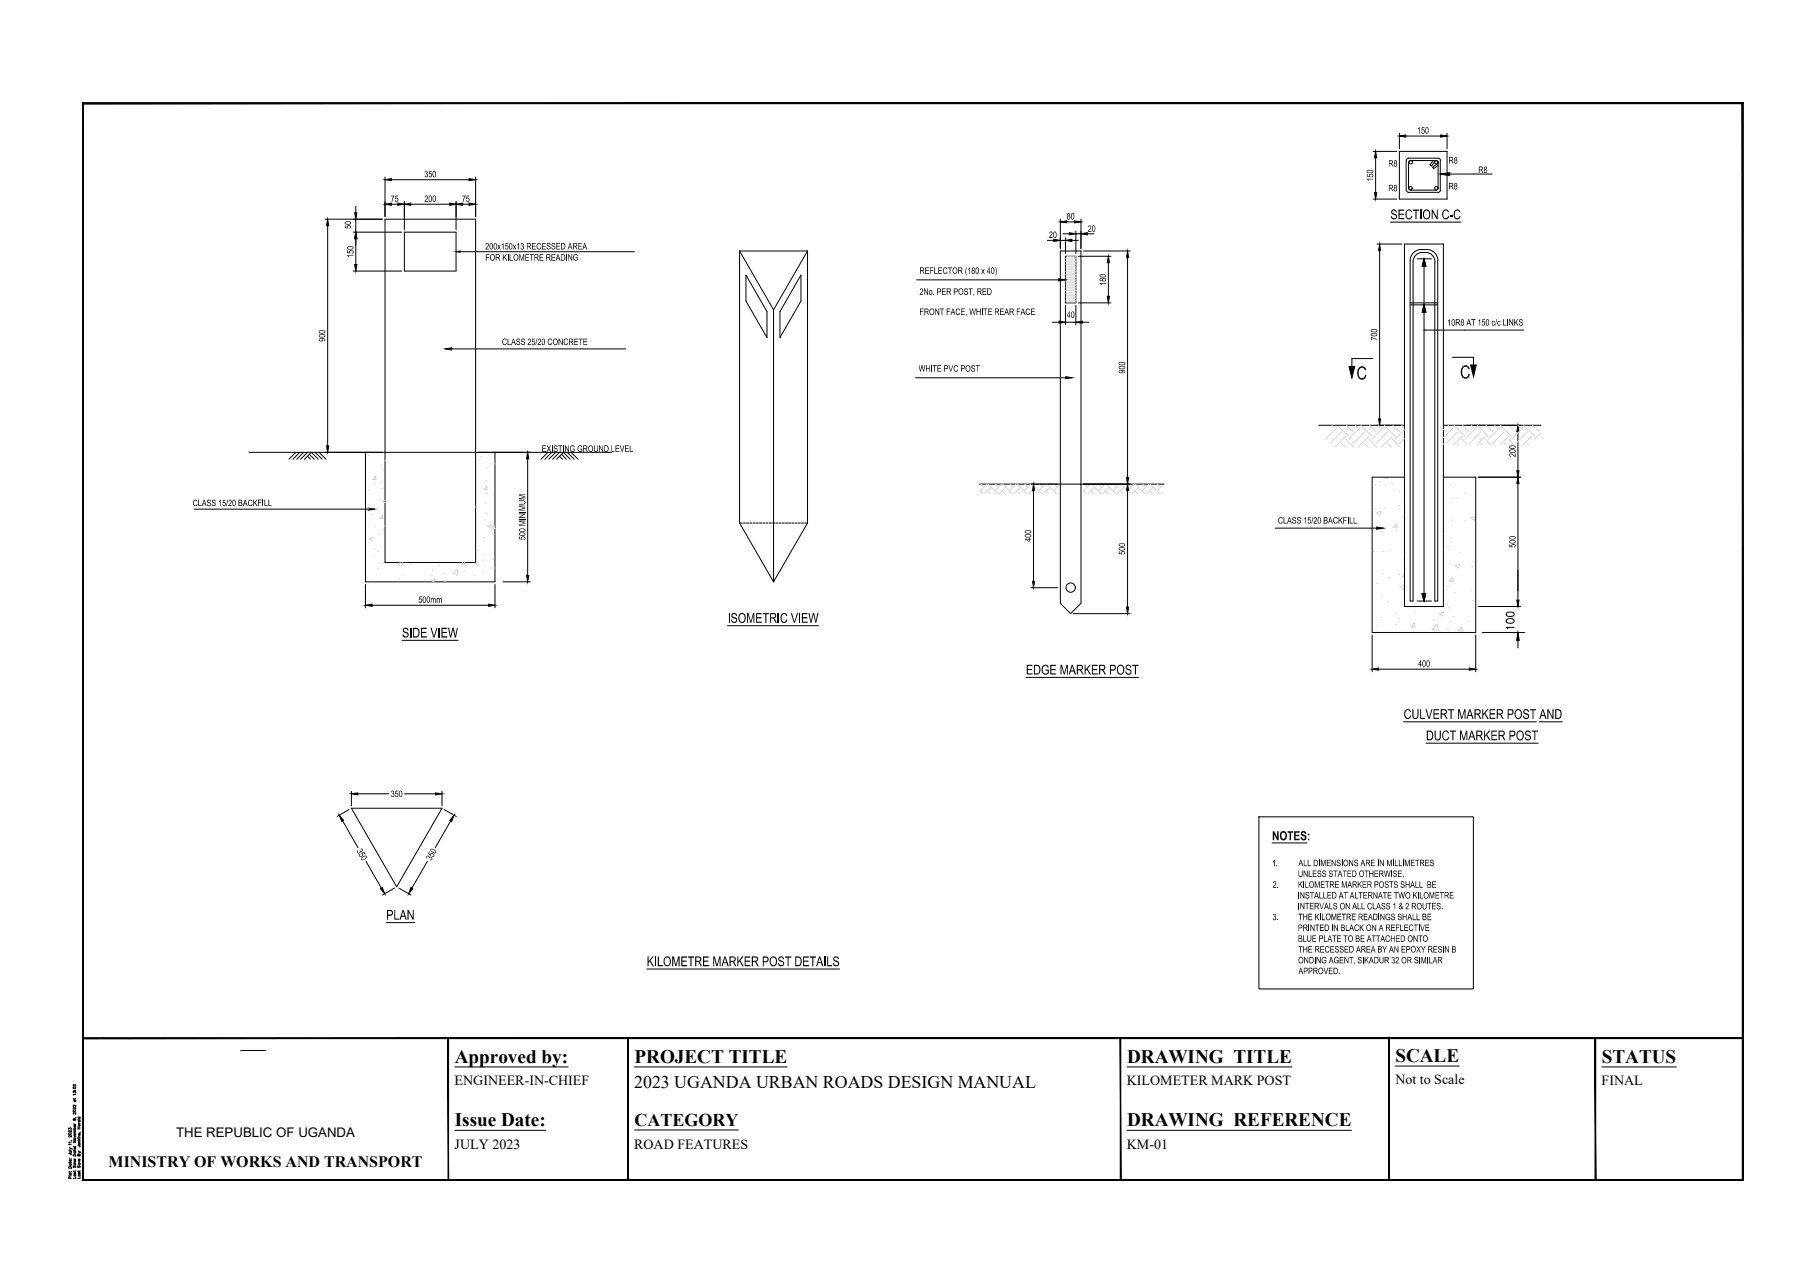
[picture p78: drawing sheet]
<svg xmlns="http://www.w3.org/2000/svg" width="420mm" height="297mm" viewBox="0 0 420 297" stroke-linecap="round" stroke-linejoin="round" font-family="sans-serif">
<defs><g id="words">
<text font-size="4.9" x="351.7" y="147.1" transform="rotate(-90 351.7 147.1)">100</text>
<g font-size="4.7">
<text x="314.4" y="87.9">C</text>
<text x="338.4" y="87.7">C</text>
</g>
<g font-size="4.4">
<text x="105.4" y="246.2">Approved by:</text>
<text x="147.1" y="246.2">PROJECT TITLE</text>
<text x="261.2" y="246.2">DRAWING TITLE</text>
<text x="323.4" y="246">SCALE</text>
<text x="371.2" y="246.2">STATUS</text>
<text x="105.4" y="260.9">Issue Date:</text>
<text x="261.2" y="260.9">DRAWING REFERENCE</text>
</g>
<text font-size="4.2" x="147.1" y="260.9">CATEGORY</text>
<text font-size="4.1" x="147" y="252">2023 UGANDA URBAN ROADS DESIGN MANUAL</text>
<text font-size="3.7" x="25.2" y="270.5">MINISTRY OF WORKS AND TRANSPORT</text>
<g font-size="3.5">
<text x="322.2" y="50.8">SECTION C-C</text>
<text x="93.2" y="147.7">SIDE VIEW</text>
<text x="168.6" y="144.3">ISOMETRIC VIEW</text>
<text x="237.8" y="156.3">EDGE MARKER POST</text>
<text x="325.3" y="166.6">CULVERT MARKER POST</text>
<text x="356.7" y="166.6">AND</text>
<text x="330.5" y="171.5">DUCT MARKER POST</text>
<text x="89.5" y="213.1">PLAN</text>
<text x="149.9" y="223.9">KILOMETRE MARKER POST DETAILS</text>
</g>
<text font-size="3.3" x="294.8" y="194.7">NOTES:</text>
<g font-size="3.2">
<text x="105.4" y="251.4">ENGINEER-IN-CHIEF</text>
<text x="261.1" y="251.4">KILOMETER MARK POST</text>
<text x="323.4" y="251.3">Not to Scale</text>
<text x="371.2" y="251.4">FINAL</text>
<text x="105.4" y="266.1">JULY 2023</text>
<text x="147" y="266.1">ROAD FEATURES</text>
<text x="261.1" y="266.1">KM-01</text>
</g>
<text font-size="3.1" x="40.8" y="263.5">THE REPUBLIC OF UGANDA</text>
<g font-size="2.3">
<text x="328.4" y="31">150</text>
<text x="98.3" y="41">350</text>
<text x="321.7" y="38.6">R8</text>
<text x="335.7" y="37.9">R8</text>
<text x="342.6" y="40.1">R8</text>
<text x="90.5" y="46.8">75</text>
<text x="98.3" y="46.8">200</text>
<text x="107" y="46.8">75</text>
<text x="318.2" y="42.1" transform="rotate(-90 318.2 42.1)">150</text>
<text x="321.7" y="44.3">R8</text>
<text x="335.7" y="43.9">R8</text>
<text x="81.4" y="53" transform="rotate(-90 81.4 53)">50</text>
<text x="247.2" y="50.8">80</text>
<text x="252.1" y="53.7">20</text>
<text x="81.9" y="59.7" transform="rotate(-90 81.9 59.7)">150</text>
<text x="112.5" y="57.8">200x150x13 RECESSED AREA</text>
<text x="243.1" y="55.1">20</text>
<text x="112.5" y="60.4">FOR KILOMETRE READING</text>
<text x="213.1" y="63.4">REFLECTOR (180 x 40)</text>
<text x="213.1" y="68.3">2No. PER POST, RED</text>
<text x="256.3" y="66.2" transform="rotate(-90 256.3 66.2)">180</text>
<text x="213.1" y="73">FRONT FACE, WHITE REAR FACE</text>
<text x="247.2" y="73.6">40</text>
<text x="335.4" y="75.4">10R8 AT 150 c/c LINKS</text>
<text x="75.4" y="79.2" transform="rotate(-90 75.4 79.2)">900</text>
<text x="116.3" y="80">CLASS 25/20 CONCRETE</text>
<text x="319.1" y="78.9" transform="rotate(-90 319.1 78.9)">700</text>
<text x="212.9" y="86.1">WHITE PVC POST</text>
<text x="260.8" y="86.6" transform="rotate(-90 260.8 86.6)">900</text>
<text x="125.5" y="104.7">EXISTING GROUND LEVEL</text>
<text x="351.2" y="105.9" transform="rotate(-90 351.2 105.9)">200</text>
<text x="44.6" y="117.2">CLASS 15/20 BACKFILL</text>
<text x="121.7" y="125.1" transform="rotate(-90 121.7 125.1)">500 MINIMUM</text>
<text x="239" y="125.5" transform="rotate(-90 239 125.5)">400</text>
<text x="296.1" y="121.3">CLASS 15/20 BACKFILL</text>
<text x="260.8" y="128.6" transform="rotate(-90 260.8 128.6)">500</text>
<text x="351.2" y="126.9" transform="rotate(-90 351.2 126.9)">500</text>
<text x="97" y="139.7">500mm</text>
<text x="328.6" y="154.5">400</text>
<text x="90.5" y="184.7">350</text>
<text x="82.6" y="197.1" transform="rotate(59 82.6 197.1)">350</text>
<text x="99.9" y="199.5" transform="rotate(-60 99.9 199.5)">350</text>
<text x="294.8" y="200.7">1.</text>
<text x="300.8" y="203.2">UNLESS STATED OTHERWISE.</text>
<text x="300.9" y="200.7">ALL DIMENSIONS ARE IN MILLIMETRES</text>
<text x="294.9" y="205.7">2.</text>
<text x="300.8" y="208.2">INSTALLED ATALTERNATE TWO KILOMETRE</text>
<text x="300.8" y="205.7">KILOMETRE MARKER POSTS SHALL BE</text>
<text x="294.9" y="213.2">3.</text>
<text x="300.8" y="210.7">INTERVALS ON ALL CLASS 1 &amp; 2 ROUTES.</text>
<text x="300.8" y="215.7">PRINTED IN BLACK ON A REFLECTIVE</text>
<text x="300.9" y="213.2">THE KILOMETRE READINGS SHALL BE</text>
<text x="300.8" y="218.2">BLUE PLATE TO BE ATTACHED ONTO</text>
<text x="300.9" y="220.7">THE RECESSED AREA BY AN EPOXY RESIN B</text>
<text x="300.8" y="223.2">ONDING AGENT, SIKADUR 32 OR SIMILAR</text>
<text x="300.9" y="225.7">APPROVED.</text>
</g>
</g></defs>
<!-- layer: OBJECT -->
<g fill="none" stroke="#000" stroke-width=".23">
<path d="M89.2 50.8h21v79.5h-21zM93.7 53.8h12v9h-12zM171.4 58.2v63M171.4 58.2h15.7M171.4 58.2l7.9 13.6M187.1 58.2v63M187.1 58.2l-7.8 13.6M245.7 58.2h4.8v81.6l-2.4 2.4-2.4-2.4zM246.9 59.4h2.4v10.8h-2.4zM325.5 56.5h9v84h-9zM329.3 57.8a3.1 3.1 0 0 1 3.7 1.4l.2 1.2M329.4 57.8a2.56 2.56 0 0 0-2.6 2.6v78.9h.7v-78.7"/>
<path d="M172.9 63.7l4.8 8.5v6l-4.8-8.4zM179.3 71.8v63M185.6 63.7v6.1l-4.9 8.4v-6zM326.8 70.2h6.4M326.8 70.6h6.4M327.5 60.6a2.3 2.3 0 0 1 2.9-2.1 2.14 2.14 0 0 1 2.2 2.1M333.2 60.4v78.9h-.7v-78.7M305.6 98.5h19.9M334.5 98.5h22.6M57.7 104.8h84M68.6 104.8l-1.6 1.6M69.5 104.8l-1.6 1.6"/>
<path d="M70.3 104.8l-1.5 1.6M70.6 106.4l1.6-1.6 1.6 1.6M71.3 105.7l.7 .7M71.3 104.8l-1.6 1.6M71.7 105.3l1.1 1.1M73.1 104.8l1.6 1.6M73.9 104.8l1.7 1.6M84.7 104.8v30h30v-30M127 104.8l-1.6 1.6M127.9 104.8l-1.6 1.6M128.8 104.8l-1.6 1.6M129 106.4l1.6-1.6 1.6 1.6"/>
<path d="M129.7 104.8l-1.6 1.6M129.7 105.7l.7 .7M130.1 105.3l1.2 1.1M131.5 104.8l1.6 1.6M132.4 104.8l1.6 1.6M227 112.2h42.8M325.5 110.6h-7.5v35.9h24v-35.9h-7.5M171.4 121.2h.6M171.4 121.2l7.9 13.6M172.2 121.2h.5M173 121.2h.5M173.8 121.2h.5"/>
<path d="M174.5 121.2h.5M175.2 121.2h.6M176 121.2h.5M176.8 121.2h.4M177.5 121.2h.5M178.3 121.2h.5M179 121.2h.5M179.8 121.2h.4M180.5 121.2h.5M181.3 121.2h.5M182 121.2h.5M182.7 121.2h.5"/>
<path d="M183.5 121.2h.5M184.3 121.2h.5M185 121.2h.5M185.7 121.2h.6M186.5 121.2h.6M187.1 121.2l-7.8 13.6M81.4 187.3h21l-10.5 18.2z"/>
<circle cx="248.1" cy="136.2" r="1.08"/>
</g>
<!-- layer: DIMENSIONS -->
<g fill="none" stroke="#000" stroke-width=".23">
<path d="M318.2 35.1h5.5M318.8 36.6v8M324.3 30.9v3.6M325.8 31.5h8.1M335.4 30.9v3.6M75.3 50.8h13.3M75.9 52.3v51M81.9 53.8h11.2M82.5 47.8v1.5M82.5 50.8v3M82.5 55.3v6M89.2 41v9.2"/>
<path d="M90.7 41.6h18M93.7 46.7v6.5M95.2 47.3h9M105.7 46.7v6.5M106.6 58.3h40.4M110.2 41v9.2M245.7 50.8v6.8M245.7 55.7h1.2M246.3 54.2h1.5M246.9 55.1v3.6M248.4 55.7h1.5M249.3 53.6v5.1"/>
<path d="M249.3 54.2h1.2M249.9 59.4h7.6M250.5 50.8v6.8M251.1 58.2h10.8M261.3 59.7v51M318.2 46.1h5.5M319.1 56.5h5.8M319.7 58v39.1M328.4 60h3.4M330 60v79.3M336 40.3h9.8M81.9 62.8h11.2"/>
<path d="M212.4 64.8h32.9M243.9 74.7h1.5M246.9 70.8v4.5M246.9 74.7h2.4M249.3 70.8v4.5M249.9 70.2h7.6M250.8 74.7h1.5M256.9 60.9v7.8M330 76.5h23.1M104.7 80.8h40.3M212.2 87.5h34.8M319.1 98.5h5.8"/>
<path d="M340 98.5h12.4M45 118h40.3M75.3 104.8h13.3M110.8 104.8h12.1M122.3 106.3v27M238.9 112.2h6.2M239.5 113.7v21M251.1 112.2h10.8M261.3 113.7v27M342.6 110.6h9.8M351.8 100v9M351.8 112v27.1"/>
<path d="M84.7 135.4v5.4M114.7 135.4v5.4M116.6 134.8h6.3M238.9 136.2h6.2M295.5 122.4h23.6M328.4 139.3h3.4M86.2 140.2h27M248.7 142.2h13.2M318 147.1v8.5M319.5 155.1h21M342 147.1v8.5M342.6 140.5h9.8"/>
<path d="M343.5 146.5h9.8M351.8 148.4v1.7M79.4 190.2l3.6 6.2M80.9 187.6l-2.8 1.6M81.4 183.3v3.4M82.9 183.9h7.2M84.8 199.6l3.6 6.2M93.8 183.9h7.1M99 199.6l-3.6 6.2M102.4 183.3v3.4M102.9 187.6l2.8 1.6M104.5 190.2l-3.6 6.2"/>
<path d="M91.4 205.8l-2.8 1.6M92.4 205.8l2.8 1.6"/>
</g>
<g fill="#000" stroke="#000" stroke-width=".23">
<path d="M318.8 35.1l.3 1.5h-.6zM324.3 31.5l1.5-.2v.5zM333.9 31.3l1.5 .2-1.5 .3zM75.9 50.8l.3 1.5h-.5zM82.5 53.8l.2 1.5h-.5zM82.2 49.3h.5l-.2 1.5zM89.2 41.6l1.5-.2v.5zM89.2 47.3l1.5-.2v.5zM92.2 47.1l1.5 .2-1.5 .3zM93.7 47.3l1.5-.2v.5zM104.2 47.1l1.5 .2-1.5 .3zM105.7 47.3l1.5-.2v.5z"/>
<path d="M108.7 41.4l1.5 .2-1.5 .3zM108.7 47.1l1.5 .2-1.5 .3zM245.7 51.4l1.5-.2v.4zM247.8 53.9l1.5 .3-1.5 .2zM246.9 55.7l1.5-.3v.6zM249 51.2l1.5 .2-1.5 .2zM250.5 54.2l1.5-.3v.5zM261.3 58.2l.3 1.5h-.5zM318.5 44.6h.6l-.3 1.5zM319.7 56.5l.2 1.5h-.4zM333.8 40.3l2.2-.3v.7zM82.2 61.3h.5l-.2 1.5z"/>
<path d="M245.3 64.6l1.6 .2-1.6 .3zM245.4 74.4l1.5 .3-1.5 .2zM249.3 74.7l1.5-.3v.5zM256.9 59.4l.2 1.5h-.5zM256.6 68.7h.5l-.2 1.5zM103.2 80.8l1.5-.2v.5zM247 87.3l1.5 .2-1.5 .2zM319.5 97.1h.4l-.2 1.4zM75.7 103.3h.5l-.3 1.5zM85.3 117.7l1.5 .3-1.5 .2zM122.3 104.8l.2 1.5h-.5zM239.5 112.2l.3 1.5h-.5z"/>
<path d="M261.3 112.2l.3 1.5h-.5zM261.1 110.7h.5l-.3 1.5zM351.8 110.6l.2 1.4h-.5zM351.5 109h.5l-.2 1.6zM351.8 98.5l.2 1.5h-.5zM84.7 140.2l1.5-.2v.5zM113.2 140l1.5 .2-1.5 .3zM122 133.3h.5l-.2 1.5zM239.3 134.7h.5l-.3 1.5zM319.1 122.1l1.5 .3-1.5 .2zM351.5 139.1h.5l-.2 1.4zM261.1 140.7h.5l-.3 1.5z"/>
<path d="M318 155.1l1.5-.3v.5zM340.5 154.8l1.5 .3-1.5 .2zM78.6 188.9l1 1.2-.4 .2zM81.4 183.9l1.5-.2v.5zM100.9 183.7l1.5 .2-1.5 .3zM105.2 188.9l-.5 1.4-.4-.2zM88.2 205.9l.4-.3 .5 1.5zM95.2 205.6l.5 .3-1 1.2z"/>
</g>
<!-- layer: TEXT -->
<path d="M322.2 51.5h16.4M93.2 148.4h13M168.6 145h21.1M237.8 157h26.1M325.3 167.2h30.8M330.5 172.2h26M294.8 195.3h8.1M89.5 213.8h6.6M149.9 224.5h44.7" fill="none" stroke="#000" stroke-width=".23"/>
<!-- layer: DIM -->
<path d="M105.7 58.3l.9-.1v.2zM330 70.6l.4 1.7h-.8zM330 60l.4 1.7h-.8zM329.6 137.6h.8l-.4 1.7z" fill="#000" stroke="#000" stroke-width=".23"/>
<!-- layer: FRAME -->
<g fill="none" stroke="#d6d6d6" stroke-width=".23">
<path d="M247 59.8h.1M247.2 59.5h.1M247.4 59.8h.1M247.6 59.5h.1M247.8 59.8h.1M247.9 59.5h.1M248.1 59.8h.1M248.3 59.5h.1M248.5 59.8h.1M248.7 59.5h.1M248.9 59.8h.1M249.1 59.5h.1"/>
<path d="M249.2 59.8h.1M247 69.6h.1M247 68.8h.1M247 68.1h.1M247 67.3h.1M247 66.6h.1M247 65.9h.1M247 65.1h.1M247 64.3h.1M247 63.6h.1M247 62.9h.1M247 62.1h.1"/>
<path d="M247 61.3h.1M247 60.6h.1M247.2 70h.1M247.2 69.2h.1M247.2 68.5h.1M247.2 67.7h.1M247.2 67h.1M247.2 66.2h.1M247.2 65.5h.1M247.2 64.7h.1M247.2 64h.1M247.2 63.2h.1"/>
<path d="M247.2 62.5h.1M247.2 61.7h.1M247.2 60.9h.1M247.2 60.2h.1M247.4 69.6h.1M247.4 68.8h.1M247.4 68.1h.1M247.4 67.3h.1M247.4 66.6h.1M247.4 65.9h.1M247.4 65.1h.1M247.4 64.3h.1"/>
<path d="M247.4 63.6h.1M247.4 62.9h.1M247.4 62.1h.1M247.4 61.3h.1M247.4 60.6h.1M247.6 70h.1M247.6 69.2h.1M247.6 68.5h.1M247.6 67.7h.1M247.6 67h.1M247.6 66.2h.1M247.6 65.5h.1"/>
<path d="M247.6 64.7h.1M247.6 64h.1M247.6 63.2h.1M247.6 62.5h.1M247.6 61.7h.1M247.6 60.9h.1M247.6 60.2h.1M247.8 69.6h.1M247.8 68.8h.1M247.8 68.1h.1M247.8 67.3h.1M247.8 66.6h.1"/>
<path d="M247.8 65.9h.1M247.8 65.1h.1M247.8 64.3h.1M247.8 63.6h.1M247.8 62.9h.1M247.8 62.1h.1M247.8 61.3h.1M247.8 60.6h.1M247.9 70h.1M247.9 69.2h.1M247.9 68.5h.1M247.9 67.7h.1"/>
<path d="M247.9 67h.1M247.9 66.2h.1M247.9 65.5h.1M247.9 64.7h.1M247.9 64h.1M247.9 63.2h.1M247.9 62.5h.1M247.9 61.7h.1M247.9 60.9h.1M247.9 60.2h.1M248.1 69.6h.1M248.1 68.8h.1"/>
<path d="M248.1 68.1h.1M248.1 67.3h.1M248.1 66.6h.1M248.1 65.9h.1M248.1 65.1h.1M248.1 64.3h.1M248.1 63.6h.1M248.1 62.9h.1M248.1 62.1h.1M248.1 61.3h.1M248.1 60.6h.1M248.3 70h.1"/>
<path d="M248.3 69.2h.1M248.3 68.5h.1M248.3 67.7h.1M248.3 67h.1M248.3 66.2h.1M248.3 65.5h.1M248.3 64.7h.1M248.3 64h.1M248.3 63.2h.1M248.3 62.5h.1M248.3 61.7h.1M248.3 60.9h.1"/>
<path d="M248.3 60.2h.1M248.5 69.6h.1M248.5 68.8h.1M248.5 68.1h.1M248.5 67.3h.1M248.5 66.6h.1M248.5 65.9h.1M248.5 65.1h.1M248.5 64.3h.1M248.5 63.6h.1M248.5 62.9h.1M248.5 62.1h.1"/>
<path d="M248.5 61.3h.1M248.5 60.6h.1M248.7 70h.1M248.7 69.2h.1M248.7 68.5h.1M248.7 67.7h.1M248.7 67h.1M248.7 66.2h.1M248.7 65.5h.1M248.7 64.7h.1M248.7 64h.1M248.7 63.2h.1"/>
<path d="M248.7 62.5h.1M248.7 61.7h.1M248.7 60.9h.1M248.7 60.2h.1M248.9 69.6h.1M248.9 68.8h.1M248.9 68.1h.1M248.9 67.3h.1M248.9 66.6h.1M248.9 65.9h.1M248.9 65.1h.1M248.9 64.3h.1"/>
<path d="M248.9 63.6h.1M248.9 62.9h.1M248.9 62.1h.1M248.9 61.3h.1M248.9 60.6h.1M249.1 70h.1M249.1 69.2h.1M249.1 68.5h.1M249.1 67.7h.1M249.1 67h.1M249.1 66.2h.1M249.1 65.5h.1"/>
<path d="M249.1 64.7h.1M249.1 64h.1M249.1 63.2h.1M249.1 62.5h.1M249.1 61.7h.1M249.1 60.9h.1M249.1 60.2h.1M249.2 69.6h.1M249.2 68.8h.1M249.2 68.1h.1M249.2 67.3h.1M249.2 66.6h.1"/>
<path d="M249.2 65.9h.1M249.2 65.1h.1M249.2 64.3h.1M249.2 63.6h.1M249.2 62.9h.1M249.2 62.1h.1M249.2 61.3h.1M249.2 60.6h.1M85.3 117.9h.1M85.4 105.5h.1M85.5 113.6h.1M86.2 119.2h.1"/>
<path d="M86.7 112h.1M86.9 110.3h.1M87 110.4l.1 .8-.7-.1zM87.1 118h.1M87.9 119.8h.1M88 115.8h.1M88.2 111.8h.1M88.3 107.8h.1M88.5 113.2h.1M88.6 108.9h.1M88.6 119.4l.2 .8-.7-.1zM89.1 106.6h.1"/>
<path d="M89.2 115.9l-.7 .2 .6 .4 .1-.2M110.2 117.5h.1M111.1 106.6h.1M111.3 105.9h.1M112.4 116.5h.1M112.4 118.7h.1M112.6 112.6h.1M112.6 114.3h.1M112.6 111.3h.1M112.7 108.5h.1M112.7 119.1h.1M112.8 112.7l.1 .7h-.7z"/>
<path d="M114.2 114.4h.1M114.7 107.4v.1M227 113.6l.8 .8M227.3 112.2l.7 .7M228.7 112.2l-1.6 1.5M228.8 113.7l.7 .7M229 112.2l2.2 2.2M229.7 112.9l-1.5 1.5M230.7 112.2l.7 .7M232.1 112.2l-1.6 1.5M232.2 113.7l.7 .7M232.4 112.2l2.2 2.2"/>
<path d="M233.1 112.9l-1.5 1.5M234.1 112.2l.7 .7M235.5 112.2l-1.6 1.5M235.6 113.7l.7 .7M235.8 112.2l2.2 2.2M236.5 112.9l-1.5 1.5M237.5 112.2l.7 .7M238.9 112.2l-1.6 1.5M239 113.7l.7 .7M239.2 112.2l2.2 2.2M239.9 112.9l-1.5 1.5M240.9 112.2l.7 .7"/>
<path d="M242.3 112.2l-1.6 1.5M242.4 113.7l.7 .7M242.6 112.2l2.2 2.2M243.3 112.9l-1.5 1.5M244.2 112.2l.8 .7M245.4 112.5l-1.3 1.2M245.4 114.2l-.2 .2M250.9 113.6l.9 .8M251.3 112.2l.7 .7M252.7 112.2l-1.6 1.5M252.8 113.7l.7 .7M253 112.2l2.2 2.2"/>
<path d="M253.6 112.9l-1.4 1.5M254.7 112.2l.6 .7M256.1 112.2l-1.6 1.5M256.2 113.7l.7 .7M256.4 112.2l2.2 2.2M257 112.9l-1.4 1.5M258 112.2l.8 .7M259.4 112.2l-1.5 1.5M259.6 113.7l.7 .7M259.7 112.2l2.2 2.2M260.5 112.9l-1.6 1.5M261.4 112.2l.8 .7"/>
<path d="M262.8 112.2l-1.5 1.5M263 113.7l.6 .7M263.1 112.2l2.2 2.2M263.8 112.9l-1.5 1.5M264.8 112.2l.7 .7M266.3 112.2l-1.6 1.5M266.4 113.7l.7 .7M266.5 112.2l2.3 2.2M267.2 112.9l-1.5 1.5M268.2 112.2l.7 .7M269.4 112.5l-1.3 1.2M269.4 114.2l-.3 .2"/>
<path d="M85.6 124.8l.9-.3-.3 .7zM86.2 134.4h.1M86.3 128.9h.1M86.7 122.1h.1M86.7 127.2h.1M87.4 131.8h.1M87.6 127.8h.1M87.7 123.8h.1M88 130.5h.1M88.6 122.8h.1M88.8 130.5h.1M89.1 121.9h.1"/>
<path d="M92.4 134.3h.1M92.7 130.3l-.5 .6 1.1 .1-.1-.7M93.2 133.2h.1M93.5 131h.1M95.2 130.8h.1M99.6 134.1h.1M99.9 133.3h.1M100.2 132h.1M100.4 134.8l-.5-.3 .9-.4-.2 .7M101.6 131h.1M102.9 132.9h.1M103.1 134.6h.1"/>
<path d="M105.7 133.3h.1M105.9 131.9l.2 1.1-1.1-.1zM107.2 130.8h.1M107.2 130.3l-.2 .4h.7l-.1-.4M107.5 132.3h.1M108 131.3h.1M110.1 133.4h.1M110.1 130.6l.8-.3-.3 .7zM110.6 127.5h.1M111.8 132.5h.1M111.9 129.9h.1M112 128.5h.1"/>
<path d="M112.1 124.5h.1M112.3 120.5h.1M112.9 121.9l.9-.3-.2 .7zM113.8 122.8h.1M114.2 129.6h.1M114.2 123.9h.1M114.4 131.6h.1M114.5 121.7l.1 .8-.7-.1zM114.7 122.5h.1"/>
</g>
<!-- layer: WALLS -->
<g fill="none" stroke="#000" stroke-width=".23">
<path d="M324.3 35.1h11.1v11h-11.1zM326.4 37.7v5.8l.1 .3 .4 .3 5.8-.1 .5-.2 .1-6.1M326.9 37.2h5.8M326.9 37.2l-.4 .2-.1 .3M332.1 37.2l-.7 1 .4 .3 .8-1.3M332.7 37.2l.5 .2 .1 .3M333.3 36.6h-6.9l-.2 .1-.3 .5v6.8l.3 .5 7.1 .1M333.3 37.8l-1.3 .9 .3 .4 1-.8M333.3 36.6l.5 .3v.3M333.8 37.2v6.9M333.8 44l-.2 .5-.3 .1"/>
<circle cx="326.9" cy="37.6" r=".4"/>
<circle cx="332.9" cy="37.6" r=".4"/>
<circle cx="326.9" cy="43.6" r=".4"/>
<circle cx="332.9" cy="43.6" r=".4"/>
</g>
<!-- layer: DIM -->
<g fill="none" stroke="#d6d6d6" stroke-width=".23">
<path d="M318.5 117.9h.1M318.7 112.4h.1M319 118.8l1.1-.4-.3 .9zM319.8 111.6h.1M320.8 117.7h.1M320.9 110.6l-.2 .1 .9 .1-.1-.2M321 112.6h.1M322.5 111.9h.1M323 113.6h.1M324.2 113.8h.1M324.2 117.1h.1M324.9 119.7h.1"/>
<path d="M336.1 112.3h.1M336.6 115.5h.1M337.7 115.4h.1M339.3 114.3h.1M341.3 119.8h.1M342 110.7h.1M318.3 127.7h.1M318.9 135.2h.1M320.1 138h.1M320.2 123.1h.1M320.3 132.9h.1M320.5 127.8h.1"/>
<path d="M320.7 122.8h.1M321.6 139.4h.1M321.8 133.9h.1M322 127.5h.1M323.5 122.9h.1M323.5 121.4l.3 .9-1-.1zM324.1 133.1h.1M324.4 136l1.1-.4-.4 1zM325.2 129.5h.1M325.5 133l-.6 .7h.6M334.5 122.3l.2 1-.2-.1M335.2 135.9h.1"/>
<path d="M335.4 126.6h.1M335.9 135.7h.1M336 130.7h.1M336.1 124.7h.1M336.2 125.6h.1M336.4 120.5h.1M336.6 133.8l.2 .9-.9-.1zM337 137.4h.1M337.2 131.1l1.1-.4-.3 .9zM338.2 128.1h.1M339.5 120.6h.1M340.9 136.9h.1"/>
<path d="M340.9 120l1.1-.3-.3 .9zM341.1 131.4h.1M341.2 120.3h.1M341.3 139.1h.1M341.4 130.2h.1M341.9 130h.1M319.2 145h.1M319.9 143h.1M323.4 144.7h.1M323.5 142.2h.1M324.1 143.3h.1M327.1 145.5h.1"/>
<path d="M327.3 145.4h.1M327.8 144.3l.1 .9-.8-.1zM327.9 141.9h.1M332.2 143.7h.1M332.4 140.7h.1M333 143.4h.1M333.1 144.6l.1 1.4-1.3-.2zM333.5 142.1l1.1-.3-.4 .9zM335.4 145.7h.1M335.5 145.9h.1M335.6 140.8h.1M336 144h.1"/>
<path d="M336.8 142.9h.1M338.9 146.2l-.9-.1 .7-.9 .2 1M340.4 144h.1"/>
</g>
<!-- layer: 0 -->
<path d="M312.6 84.9h1.4l-.7 2.7z" fill="#000" stroke="#000" stroke-width=".23"/>
<path d="M19.2 23.9h384.7v216.7h-384.7zM336.6 82.8h4.9M291.7 189.3h49.7v39.8h-49.7zM55.8 243.4h5.8" fill="none" stroke="#000" stroke-width=".23"/>
<!-- layer: DIM -->
<path d="M330 60l.4 1.7h-.8zM330 76.5h.1M330 70.6l.4 1.7h-.8zM329.6 137.6h.8l-.4 1.7z" fill="none" stroke="#000" stroke-width=".23"/>
<!-- layer: 0 -->
<g fill="none" stroke="#d6d6d6" stroke-width=".23">
<path d="M308.6 98.5l.6 .6M309.9 99.1l-2.7 2.7M310 98.5l2.5 2.6M312 98.5l1.5 1.6M314.1 98.5l.5 .6M315.2 99.1l-2.7 2.7M315.4 98.5l2.6 2.6M317.4 98.5l1.6 1.6M319.4 98.5l.5 .6M320.6 99.1l-2.6 2.7M320.8 98.5l2.5 2.6M322.8 98.5l1.5 1.6"/>
<path d="M324.8 98.5l.6 .6M325.5 99.6l-2.2 2.2M334.5 99.5l.6 .6M335.6 98.5l.5 .6M336.8 99.1l-2.3 2.3M337 98.5l2.5 2.6M338.9 98.5l1.6 1.6M341 98.5l.5 .6M342.2 99.1l-2.7 2.7M342.3 98.5l2.6 2.6M344.4 98.5l1.5 1.6M346.4 98.5l.5 .6"/>
<path d="M347.6 99.1l-2.7 2.7M347.7 98.5l2.6 2.6M349.7 98.5l1.6 1.6M351.8 98.5l.5 .6M353 99.1l-2.7 2.7M353.1 98.5l2.6 2.6M355.1 98.5l1.6 1.6M310.9 102.8l.8 .8M310.9 100.1l-2.7 2.7M311.9 101.1l-2.5 2.5M311.9 101.8l1.8 1.8M316.3 100.1l-2.8 2.7"/>
<path d="M316.3 102.8l.8 .8M317.3 101.1l-2.6 2.5M317.3 101.8l1.8 1.8M321.6 100.1l-2.6 2.7M321.6 102.8l.9 .8M322.7 101.1l-2.6 2.5M322.7 101.8l1.8 1.8M325.5 101.6l-1.2 1.2M334.5 102.8l.2 .2M337.8 102.8l.3 .2M337.8 100.1l-2.7 2.7M338.8 101.8l1.2 1.2"/>
<path d="M338.8 101.1l-1.9 1.9M343.2 100.1l-2.7 2.7M343.2 102.8l.2 .2M344.2 101.1l-1.9 1.9M344.2 101.8l1.3 1.2M348.6 102.8l.2 .2M348.6 100.1l-2.7 2.7M349.6 101.8l1.2 1.2M349.6 101.1l-1.9 1.9M354 102.8l.2 .2M354 100.1l-2.7 2.7M355 101.1l-2 1.9"/>
<path d="M357.1 100.3l-1.4 1.5"/>
</g>
<!-- layer: A3 Titlle Block -->
<g fill="none" stroke="#000" stroke-width=".23">
<path d="M19.2 23.9h384.7v249.5h-384.7zM17 253.2v-.3l.2 .2v-.2a.2 .2 0 0 1 .3 .1 .2 .2 0 0 1-.1 .3M17.1 259.2l.2 .3-.2 .1-.1-.2a.28 .28 0 0 1 .3-.2 .28 .28 0 0 1 .2 .4M17.1 254.5v.2M17.1 254.9h.5M17.1 252.7h.1M17.3 254.9l-.2 .2a.21 .21 0 0 0 .3 .1 .21 .21 0 0 0 .1-.2v-.1M17.5 259h.2M17.5 252.7h.1M17.6 257.8v.4l-.6-.4v.3h.1M17.6 256.6v.4l-.6-.4v.3l.1 .1M17.6 256v.4l-.6-.4v.3l.1 .1"/>
<path d="M17.6 254.5l-.6 .1M17.6 253.6h-.6v.1M17.6 251.3v.4l-.6-.4v.3l.1 .1M18 259.4h.6M18 258.9h.6M18.2 259.7h.4M18.3 259.7a.19 .19 0 0 0-.1 .2 .19 .19 0 0 0 .3 0 .19 .19 0 0 0 0-.2M18.3 258.9h-.1a.2 .2 0 0 0 0 .3 .2 .2 0 0 0 .3-.1 .2 .2 0 0 0 0-.2M105.4 247.2h26.3M147.1 247.2h35.3M261.2 247.2h38.2M323.4 247h14.8"/>
<path d="M371.2 247.2h17.3M15.9 267.3h.6v.2l-.2 .1M15.9 261.6v-.2l.3 .1a.2 .2 0 0 1 .2-.2 .2 .2 0 0 1 .2 .2 .2 .2 0 0 1-.2 .2M15.9 272.4h.6M15.9 266.5h.6M15.9 270.4a.34 .34 0 0 1 .6 .1v.2h-.6zM16.1 268.5h.1M16.1 265.9l.4 .2-.4 .2M16.1 269.3v.2M16.1 271.4v.2M16.1 269.7h.4M16.1 266.8h.4"/>
<path d="M16.2 269.7a.21 .21 0 0 0 0 .3 .21 .21 0 0 0 .3 0 .21 .21 0 0 0 0-.3M16.2 273v-.3l-.2-.1-.1 .4h.6M16.4 266.8l.1 .3h-.4M16.5 268.7a.21 .21 0 0 1 0 .3 .21 .21 0 0 1-.3 0 .21 .21 0 0 1 .1-.3v.4M16.5 268.5h.1M16.5 264.3h.2M16.5 271.4l-.1 .2h-.5M16.5 269.3v.1h-.6M16.5 266.1l.2 .2M16.5 265.1h-.6l.1 .2M16.5 264.7h-.6l.1 .1M16.5 263.1v.4l-.5-.4-.1 .2 .2 .2"/>
<path d="M16.5 261.9v.4l-.5-.4-.1 .3 .2 .1M17 267.5a.33 .33 0 0 1 .3-.1 .33 .33 0 0 1 .3 .2v.2h-.6zM17 264.3h.6l-.6 .4h.6M17 261.6h.6M17 270.1v.4h.1l.4-.4v.4M17.1 269l.5 .2-.5 .2M17.1 265.7h.1M17.1 263.2l.5 .1-.5 .2M17.1 260.3l.2 .2M17.1 272.2h.5M17.1 266.4v.2M17.1 271.3v.2"/>
<path d="M17.1 269.6h.5M17.1 266.9h.5M17.1 262.5h.5M17.1 260.5h.5M17.3 272.2l-.2 .2a.21 .21 0 0 0 .3 .1 .21 .21 0 0 0 .1-.3M17.3 271.7l-.1 .3 .3-.3v.3M17.3 269.6l-.2 .1a.21 .21 0 0 0 .3 .2 .21 .21 0 0 0 .1-.3M17.3 266.9l-.2 .2a.21 .21 0 0 0 .3 .1 .21 .21 0 0 0 .1-.3M17.3 261.6l-.2-.1a.21 .21 0 0 1 .3-.2 .21 .21 0 0 1 .1 .3M17.5 268.5l.1 .3-.2 .1-.3-.2 .2-.2v.4M17.5 265.9l.1 .1a.19 .19 0 0 1-.3 .2 .19 .19 0 0 1-.1-.3h.1v.3M17.5 262.7a.21 .21 0 0 1-.1 .3 .21 .21 0 0 1-.3-.1l.2-.2v.3"/>
<path d="M17.5 260.7l.1 .2-.2 .2-.3-.3 .2-.1v.4M17.5 265.7h.1M17.6 272.7v.3h-.6M17.6 271.3l-.6 .1M17.6 266.4l-.6 .2M17.6 262.2l-.5 .1 .2 .2M17.6 261.9h-.5l.2 .3M18 265.5h.5l.1 .2-.2 .1M18 263.7h.1M18 264.2h.6M18 261.6h.6M18 261.1h.6"/>
<path d="M18.1 270.1v.4l.2-.3h.3l-.1 .3M18.2 269l.4 .2-.4 .2M18.2 266.8l.4 .2-.4 .2M18.2 266.7h.1M18.2 260.1l.2 .3M18.2 272.2h.4M18.2 269.6h.4M18.2 271.3v.2M18.2 264.7h.4M18.2 263.9l.3 .3M18.2 263.7h.4M18.2 263.5h.4"/>
<path d="M18.2 260.4h.4M18.3 272.2h-.1a.2 .2 0 0 0 0 .3 .2 .2 0 0 0 .3 0 .2 .2 0 0 0 0-.3M18.3 271.7l-.1 .3 .4-.3-.1 .3M18.3 269.6h-.1a.21 .21 0 0 0 .1 .3 .21 .21 0 0 0 .3-.1 .21 .21 0 0 0-.1-.2M18.3 267.6l.1-.2 .2 .1v.3h-.6v-.4l.2 .1 .1 .3M18.3 262.6l-.1 .3 .3-.3v.3M18.3 261.1v.5M18.5 268.5l.1 .1a.2 .2 0 0 1-.2 .3 .2 .2 0 0 1-.2-.1l.2-.3v.4M18.5 264.9l.1 .1a.2 .2 0 0 1-.1 .3 .2 .2 0 0 1-.3-.1 .2 .2 0 0 1 .2-.3v.4M18.5 260.5l.1 .1a.2 .2 0 0 1-.1 .3 .2 .2 0 0 1-.3-.1 .2 .2 0 0 1 .1-.3l.1 .4M18.6 272.7v.3h-.6M18.6 271.3v.1h-.6"/>
<path d="M18.6 267l.2 .2M18.5 266.7h.1M18.6 264.4h-.4l.1 .3M18.6 263.1l-.4 .1 .1 .3M18.6 262.3l.1 .1M18.6 263.8l-.2 .3M105.4 261.9h21.1M147.1 261.8h24M261.2 261.9h52"/>
<circle cx="17.2" cy="252" r=".27"/>
<circle cx="17.2" cy="257.4" r=".27"/>
<circle cx="16.2" cy="262.7" r=".29"/>
<circle cx="16.3" cy="272" r=".21"/>
<circle cx="17.3" cy="263.9" r=".21"/>
</g>
<g fill="#000" stroke="#000" stroke-width=".23">
<path d="M19.2 240.4v.3l384.7-.3zM19.2 240.7l384.7-.3v.3z"/>
<path d="M103.8 240.6l.2 32.8v-32.8zM103.8 240.6l.2 32.8h-.2z"/>
<path d="M145.5 240.6l.1 32.8v-32.8zM145.5 240.6l.1 32.8h-.1z"/>
<path d="M259.6 240.6l.1 32.8v-32.8zM259.6 240.6l.1 32.8h-.1z"/>
<path d="M321.8 240.3l.2 32.9v-32.9zM321.8 240.3l.2 32.9h-.2z"/>
<path d="M369.6 240.6l.2 32.8v-32.8zM369.6 240.6l.2 32.8h-.2z"/>
<path d="M19.2 273.3v.2l384.7-.2zM19.2 273.5l384.7-.2v.2z"/>
<path d="M403.8 24v249.4h.2zM404 23.8v249.6l-.2-249.4zM19.3 24h384.5l.2-.2zM19.1 23.8h384.9l-384.7 .2zM19.1 23.8l.2 249.5v-249.3zM19.1 23.8l.2 249.5-.2 .2zM19.1 273.5l384.8-.2h-384.6zM19.1 273.5l384.8-.2v.2z"/>
</g>
<use href="#words"/>
</svg>
